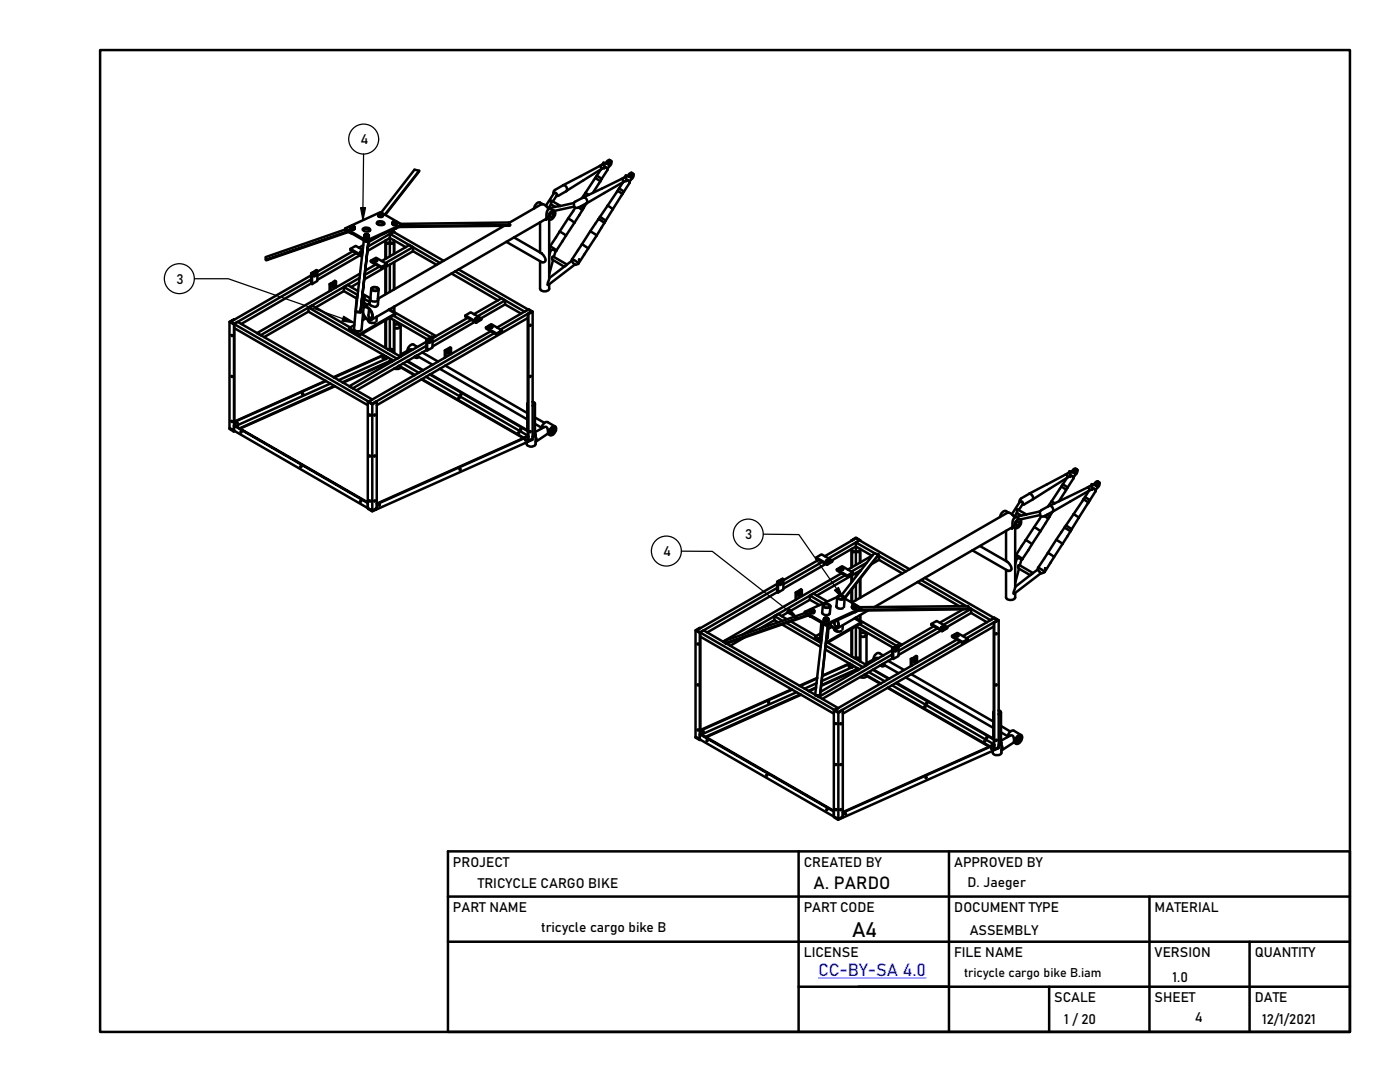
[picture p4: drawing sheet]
<svg xmlns="http://www.w3.org/2000/svg" width="279mm" height="216mm" viewBox="0 0 279 216" stroke-linecap="round" stroke-linejoin="round" font-family="sans-serif">
<defs><g id="words">
<text font-size="4.2" x="170" y="186.9">A4</text>
<text font-size="3.5" x="162.4" y="177.5">A. PARDO</text>
<text font-size="3.5" fill="#00f" x="163.3" y="194.8">CC-BY-SA 4.0</text>
<g font-size="2.7">
<text x="71.9" y="28.7">4</text>
<text x="35.2" y="56.6">3</text>
<text x="148.7" y="107.6">3</text>
<text x="132.3" y="111">4</text>
<text x="90.4" y="173">PROJECT</text>
<text x="160.4" y="173">CREATED BY</text>
<text x="190.4" y="173">APPROVED BY</text>
<text x="95.4" y="177.2">TRICYCLE CARGO BIKE</text>
<text x="193.1" y="177">D. Jaeger</text>
<text x="90.4" y="181.9">PART NAME</text>
<text x="108" y="185.9">tricycle cargo bike B</text>
<text x="160.4" y="182">PART CODE</text>
<text x="190.4" y="182">DOCUMENT TYPE</text>
<text x="230.4" y="181.9">MATERIAL</text>
<text x="160.4" y="190.9">LICENSE</text>
<text x="190.4" y="190.9">FILE NAME</text>
<text x="193.5" y="186.6">ASSEMBLY</text>
<text x="230.4" y="190.9">VERSION</text>
<text x="250.4" y="190.9">QUANTITY</text>
<text x="234" y="195.9">1.0</text>
<text x="210.4" y="199.9">SCALE</text>
<text x="230.4" y="199.9">SHEET</text>
<text x="250.4" y="199.9">DATE</text>
<text x="212.4" y="204.3">1 / 20</text>
<text x="238.5" y="204">4</text>
<text x="251.9" y="204.4">12/1/2021</text>
</g>
<text font-size="2.5" x="192.4" y="195">tricycle cargo bike B.iam</text>
</g></defs>
<g fill="none" stroke="#000" stroke-width=".5">
<path d="M20 10h249.4v195.9h-249.4zM83.7 34.1l-6.8 8.8M112.4 36.9a.78 .78 0 0 1 .6 1.3M112.4 36.9l-1.6 1-.2 .2-.1 .6M116.4 39.4a.79 .79 0 0 1 .7 1.2M116.5 39.4l-1.7 .9M116.8 38.5l.7 .4M116.8 38.5l-.7 1M118.5 35.9l-1.7 2.6M118.8 35.5l1 .7 .3-.5M118.8 35.5l.3-.4 1 .6M118.8 35.5l-.3 .4"/>
<path d="M119.6 33.1l.3 .2 .1 .4-8.5 5.3-.5 .1M119.8 36.2l-1.5 2.3M119.9 33.8l-.8 1.3M120.1 32.8l-7.7 4.2M120.1 37.6l-3.7 1.8M120.1 32.9l.3-.1a.34 .34 0 0 1 .2 .3 .34 .34 0 0 1-.1 .4l-.5 .3M120.3 32.8l.1-.3 .2 .1-.2 .3M120.4 32.5l.7 .2M120.6 38.5l-3.5 2.1M120.6 32.6l.5 .1M120.9 33.4a.41 .41 0 0 1 .3 .6M120.9 33.4l-.3 .2-.2-.1"/>
<path d="M121.2 33.9l-1.2 1.8M121.4 32.6l.4-.6-.4 .2-.3 .5M121.8 32a.72 .72 0 0 0-.9 .6M122 32.2v.6l-.8 .9M122 32.2l-.5 .7-.1-.3M122 32.2l-.2-.1-.4 .7M123.2 38.1l1 .6-.3 .4M123.2 38.1l-2 3M123.5 37.6l1 .7M123.5 37.6l-.3 .5M124 39.1l-1.7 2.6M124 35.7l.3 .2v.5"/>
<path d="M124.3 36.4l.5-.3a.36 .36 0 0 0 .2-.5 .36 .36 0 0 0-.5-.1l-4.4 2.1M124.3 36.4l-3.7 2.1M124.3 36.4l-.8 1.2M124.7 35.4l.2-.4 .2 .1-.2 .4M124.8 36.1l.2 .1 .1-.1M124.9 35l.6 .2M125 36.1a.38 .38 0 0 1 .5-.1 .38 .38 0 0 1 .1 .5M125 35.1l.5 .1M125.6 36.5l-1.4 2.2M126.2 34.6l-.4 .6v.2l.6-.6M126.2 34.6l-.5 .2-.2 .4M126.2 34.6l-.2-.1-.4 .1-.3 .5"/>
<path d="M126.4 34.8l-.1 .6-.7 .8M126.4 34.8l-.2-.2-.4 .7M62.1 54.5l.2 .1M62.1 54.9l-16.1 9.3 .7 .5M62.1 55.7l-15.4 9M62.3 56.7l-.2-.2-14 8.2M62.4 54.3l.2 .1v.6M62.5 54.3l-.4 .2v2.1M62.8 54.1l.2 .1v.6l-.3 .4zM62.8 54.1l.4-.2 .1 .1-.3 .2M62.8 54.5l-.2 .1M63.3 54v2.1l-1 .6v-2.1l.3-.2"/>
<path d="M65.8 56.7v1.4M66 56.8l-.2-.1 .4-.2h.1v.7M66.3 56.5l-.3 .3v1.2M66.5 56.9l-.2 .3 .1 .1 .3-.2v-.8h-.2v.6M66.7 56.3l.4-.1v1.2M67.1 56.2l-.3-.2-.3 .3M68.6 57.3l2.8 1.6M68.6 58.1l-5.6 3.3M68.9 45.8l-15.9 5.5v.5M68.9 45.6l7-3.3 4.3 2.5-7.1 3.2zM68.9 45.5v.3l4.2 2.5 .1-.3M69.4 46.1l-16.4 5.7 .1 .2 16.6-5.7"/>
<path d="M69.8 46.4l.2 .1M69.9 45.4a.49 .49 0 0 0 .4 .3 .49 .49 0 0 0 .5-.2 .47 .47 0 0 1-.5 .3 .47 .47 0 0 1-.4-.4zM69.9 45.5a.44 .44 0 0 0 .4 .4 .44 .44 0 0 0 .5-.4M69.9 49.7l1.1-.6 1.4 .8M70 45.2a.38 .38 0 0 1 .4-.2 .38 .38 0 0 1 .3 .5h-.5l-.3-.2zM70 46.5l.2 .1M70.1 45.4l.1 .2 .5-.1a.3 .3 0 0 0-.1-.4 .3 .3 0 0 0-.4 0l-.2 .1-.1 .2h.2M70.1 45.2v.1M70.1 46.5v.1M70.2 45.1a.2 .2 0 0 0 .1 .3 .2 .2 0 0 0 .3-.2h-.1M70.2 45.5v.2M70.4 50.2l-7.1 4"/>
<path d="M70.6 45.3h.1M70.7 45.5v.2M70.8 45.3v.2M71.1 50.5l-7.8 4.5M71.2 59.3l-.5 6.3a.91 .91 0 0 0 1.5 .1M71.3 59.1l-.1 .2 .1 .1M71.5 58.1l-2.1-1.2-.8 .4v.8l2.6 1.5M71.7 56.3l-1.6 1M71.8 51l-8.5 4.8M71.8 54.6l-20.5 11.9 .7 .4 19.8-11.5M72.1 50.9l-2.2-1.3v.3l2.2 1.2 .2-.1M72.3 50.7l-.3 .2v.2"/>
<path d="M72.3 59.1l.3 .2a.25 .25 0 0 1 0 .3 .25 .25 0 0 1-.3 .1M72.3 59l.3 .2a.35 .35 0 0 1 0 .4 .35 .35 0 0 1-.4 .1M72.3 58.6l1.6 .9M72.4 50.3l-.4-.1-.2 .2M72.4 50.2h-.1a.24 .24 0 0 0-.4-.1 .24 .24 0 0 0 0 .4 .24 .24 0 0 0 .3 0l.1-.1h-.4l.1-.1h.3M72.4 45.7a.92 .92 0 0 1 1.5 .3 .94 .94 0 0 1-1.5-.3zM72.4 49.8h-.1M72.4 45.9a1.01 1.01 0 0 1 1.4 .1M72.5 48.9l-.9 .5M72.6 48l-1.6 14.1 1 .1M72.7 59.6l1.1 .6M72.7 47.1l.1 .2"/>
<path d="M72.7 47l.2 .3M72.7 47.1l.1 .3M72.7 59.4l-.5 6.3M72.8 46.9l-.1 .1 .2 .1M72.9 46.8l.2-.1a.27 .27 0 0 1 .4 .1 .27 .27 0 0 1 0 .4 .27 .27 0 0 1-.4-.1l-.3-.1zM72.9 47.3v.1M72.9 47.2v.2M72.9 46.9h.1M73 46.8l.4 .1-.3 .1zM73.1 46.7l-.3 .2M73.1 47.2l-.1 .1M73.4 46.8a.18 .18 0 0 1-.3 .2 .18 .18 0 0 1 0-.3l.4 .1"/>
<path d="M73.4 46.8l.2 .2M73.5 46.9l-.1 .1M73.5 47.2v.1M73.5 48.1v.1M73.5 48.1l-1.6 14.3zM73.6 47.3l-.2 .2-.5-.1M73.6 47.1l-.2 .3-.5-.1M73.6 47l-.5 .2-.2-.1M73.6 46.9v.2M73.6 47.1l-.1 .2-.2 .1-.4-.1M73.6 47.2v.1M73.8 59.6l-.1 1.1 .4 .3a.77 .77 0 0 0 .7 .3 .77 .77 0 0 0 .6-.6l.1-.9"/>
<path d="M74 52l2.2 1.3M74.1 57.6l-.2 2.1M74.1 57.5a.81 .81 0 0 1 .8-.3 .81 .81 0 0 1 .6 .7 .84 .84 0 0 1-1.4-.4zM74.2 57.5a.82 .82 0 0 1 1.3 .3 .75 .75 0 0 1-1.3-.3zM74.6 51.8h.1zM74.7 51.9l.1-.1a.25 .25 0 0 1 .4 0 .25 .25 0 0 1 0 .4 .25 .25 0 0 1-.4-.1zM74.7 52l.1-.1 .5 .1M74.7 52.1l.3-.2 .2 .2M74.8 52.1l.1-.1 .3 .1M75 52.8l-2.1 1.2M75.2 44.6a1.09 1.09 0 0 1 1.5 .1M75.3 44.3a1.04 1.04 0 0 1 1.4 .3 .92 .92 0 0 1-1.5-.2z"/>
<path d="M75.5 42.9l.1 .2M75.5 42.8a.47 .47 0 0 0 .4 .4 .47 .47 0 0 0 .5-.3M75.5 42.9l.1 .3M75.6 47.2l-2.1 1.1M75.6 57.7l-.2 2.1M75.6 43.1v.1M75.6 43.2h.1M75.7 42.6l.2-.1a.26 .26 0 0 1 .4 .1 .26 .26 0 0 1 0 .4 .26 .26 0 0 1-.4-.1h-.1a.17 .17 0 0 1-.2-.1 .17 .17 0 0 1 .1-.2zM75.7 43l-.1 .1M75.7 53.2l-2.9 1.7M75.7 42.7h.1M75.8 42.6h.1"/>
<path d="M75.8 42.6v.2h.4l-.1-.2M75.8 42.6l.4 .1-.3 .1zM75.9 42.5h.2l.3 .3M75.9 42.5l-.4 .3 .2 .1M75.9 43l-.1 .1M76.1 42.4l6.6-8.5 1 .2-6.9 8.8M76.2 52.1l5.5-3.2 .7 .4-5.5 3.2M76.2 42.7h.1M76.3 43v.1M76.4 42.9l-.2 .3-.6-.1v.1M76.4 42.8l-.1 .2h-.4l-.2-.1M76.4 42.7v.2"/>
<path d="M76.4 43v.1M76.4 43.1l-.3 .2-.5-.1M76.9 48v3.6M76.9 53.3v5.4M77 47.9v3.7M77 53.3v5.3M77.2 52.7v.2l-1 .6-2.2-1.3v-.2l1-.6 2.2 1.3-1 .6v.2M77.4 48.5h-.1M77.4 48.4l.1 .1-.1 .2zM77.8 47.5l3.2 1.8M77.8 46.6l10 5.9M77.8 47.5v3.6"/>
<path d="M77.8 52.8v5.4M77.8 47.5l-4.5 2.6M78.1 48.4l.1 .3zM78.2 45.9l.5 .3-.1 .1-.5-.3 .4 .3M78.2 48.5h.1M78.3 44.4v.3l.2 .1M78.3 44.5l.2 .2M78.4 44.2a.38 .38 0 0 1 .5-.1 .38 .38 0 0 1 .2 .4l-.4 .1-.3-.2zM78.4 44.7h.1M78.4 44.7l.3 .3 .4-.1 .1-.2M78.4 44.7v.1M78.4 44.8h.1"/>
<path d="M78.5 46.3l10 5.7M78.5 46.3l-.7 .3v.9M78.5 46.3l-5.1 2.9M78.6 44.3v.1M78.6 44.2l.1 .3 .3-.1v-.2M78.6 47.9v2.8M78.6 52.3v5.4M78.7 44.2h.3v.2l-.4-.1zM78.7 44.2h-.1M78.7 46.2v.2M78.7 48v2.6M78.7 52.3v5.4"/>
<path d="M78.7 44.6v.2M79 44.3v.1M79 45.5v.1M79.1 44.2l.1 .3-.3 .1M79.1 44.2h-.6l-.2 .2 .4 .2h.2M79.1 45.5l-.2 .1M79.1 44.6v.1M79.2 44.5l.1 .2-.3 .1-.6-.1M79.2 44.4v.1M79.3 44.5a.54 .54 0 0 1-1 .1M79.3 44.6l-.1 .1M79.9 44.7l21.6-.3 .3 .5-21.8 .2"/>
<path d="M80.2 44.8v.2l-7.1 3.3M82.4 49.3v.8M82.4 50.1l4.7 2.7M82.4 50.1l-9.7 5.7M90.1 54.6l9.3 5.4M90.8 54.1l13.9 8.1 .7-.4M91.5 53.8l13.9 8M100.6 45.1l-25.2 14.5 .1 .1a.9 .9 0 0 1-1.6 .2l-.1-.1 .1-.3M100.8 59.9l-5.5 3.2M101.8 44.9v.1l-22.2 .3M102.6 47.4l5.6 3.3a1.22 1.22 0 0 1 .5 1.5l-.6 .1-7.1-4M107.8 52.1v5.5a1.06 1.06 0 0 0 1.8 0v-.9"/>
<path d="M107.8 44.4v6M108.3 40.8l-.5-.4a1.16 1.16 0 0 0-1.2 1.2M109 43.9l.2-.3-35.1 20.2M109 41.1l1.6 1 3.9-.9a.67 .67 0 0 0 .9 .2M109.1 43.5l.5 .3v11.9l-.3 1.1 .1 .1 5.3-4.1-.6-.8-4.5 3.5M109.1 43.6l-.1 .3v-.2M109.1 43.5l-.1-.8 .3-.7a.34 .34 0 0 0 .2-.3 .34 .34 0 0 0-.3-.3l-.5-.6h-.7l-6.5 3.7M109.6 51.1l.3-1.1a.79 .79 0 0 1 1 .1l-.4 1.2M109.8 49.1l1.2 .9M109.8 49.2l-.1 .3 .2 .5M109.9 40.8l.9 .5M110 42.5h.2a.47 .47 0 0 1 .2 .6 .47 .47 0 0 1-.6 .2v-.3z"/>
<path d="M110.1 42.1l.2-.1a.51 .51 0 0 1 .5 .3 .51 .51 0 0 1 0 .5l-.3 .6a.58 .58 0 0 1-.9 .4 .58 .58 0 0 1-.1-1zM110.3 40.2l.8-1.2a.39 .39 0 0 0-.1-.4 .39 .39 0 0 0-.4-.1l-1.7 2.6M110.4 51.9l-.8 2.8M111 47.4l-1.2 1.8M111.1 50l-.3 .2M111.8 41.1l-1.9-1.1 .1 .8-.5 .6M112.2 48.2l-1.2 1.8M112.9 47l-1.2-.8-.7 1.2M113.2 52.8l-2.7-1.6a.34 .34 0 0 0-.4 .3 .34 .34 0 0 0 .2 .4l2.3 1.3M113.4 43.6l1.2 .9M114.2 51.7l-.1 .3M114.5 40.5l.1 .7"/>
<path d="M114.5 40.5l-4.8 1M114.6 44.4l-2.4 3.8M114.8 40.2l-.3 .3M114.8 41.4l-3.1 4.8M115.4 49.9l-1.2 1.8 1.3 .8M115.4 41.4l.8 .6M115.5 52.6l-.8 .2M115.6 51.8l.1 .2zM115.6 51.8l.1 .2M115.9 41.1l.6 .4M116.1 48.8l-.8 1.1M116.5 41.5l-1.9 3"/>
<path d="M116.6 50.7l-1.1 1.8M117.1 40.6l-1.7 .8M117.1 40.6l-.7 .9M117.8 46.2l1.3 .8M119.1 47l-2.5 3.8M119.7 43.3l-.3 .4M120.6 44.5l-1.2-.8-3.3 5.1 1.3 .8M121.2 41.1l1.1 .6M121.3 41.1l-1.6 2.2 1.2 .8-1.8 2.9M122.3 41.7l-1.4 2.4M45.8 64.2l.9-.5-.7 .5 .8 .5zM45.8 64.2v21.2l.9 .5v-21.2"/>
<path d="M46.3 75l.1 .2M46.3 66.9l.1 .1M46.7 64.6l.7-.4 26.9 15.5-.7 .4zM46.8 64.7v20.2l.1-.8h-.1l18.2-8.1M46.8 65.5l26.6 15.4M60.4 78.5l-.1 .1M61.5 61.3l17.8 10.3 .6-.4-7.7-4.5M61.6 62.2l-8.9 5.1M65.1 76l-18.2 8.2M66 76.5l-19 8.5M66.7 77l-18.9 8.5M66.8 77.1l-18.9 8.4"/>
<path d="M69.7 65.4l2.1 1.3M69.9 65.3l-7.6-4.3-.8 .3v.9l17 9.8M70.7 64.9l-1 .6M71 62.1v.2l.9 .1M72.6 61.5a.96 .96 0 0 1 1.4 .5l.2 .6a.7 .7 0 0 1 0 1 .7 .7 0 0 1-1 0l-.5-.6-.2-.6M72.6 61.2a1.41 1.41 0 0 1 1.6 1.1l.2 .5a.77 .77 0 0 1-.4 1 .77 .77 0 0 1-1-.3l-.6-.8M72.6 60.4l.7 .4M73 63.5l-.7 .4M73.4 63.8a.95 .95 0 0 0 1.5 .5M73.7 61.6l-.2 1.3a.5 .5 0 0 0 .7 .5M73.7 64.3l.6 .1M73.7 60.5l-1.1 .7"/>
<path d="M75.2 63.2l-.1 .9M76.5 71.3l.1 .1h-.2M76.5 70.8l-10 4.5M76.6 70.9l-9.9 4.5M76.9 63.9v5.5M77 71.6h.1M77 71.6l-9.4 4.3M77 63.8v5.7M77.4 69.7l.1-.1v.2M77.5 71.4l-.5 .2v-.5v.5M77.6 61.8l1.3 .8v.2l-7.1 4.1-2.1-1.2v-.2M77.7 61.7l9.3 5.3-.7 .5 7-4.1"/>
<path d="M77.8 61.7v.1M77.8 72l-9.5 4.3M77.9 72.1l-9.5 4.3M78.1 69.6l.2 .3zM78.2 71.8l-.4 .1M78.2 69.7l.1 .1M78.2 72.2l-.4-.3 .3 .3M78.5 63l7.4 4.3M78.6 61.2v1M78.6 63.8v6.6M78.7 64.9a.64 .64 0 0 1 .7-.2 .64 .64 0 0 1 .4 .5l-.6 .3-.5-.2M78.7 64.8a.77 .77 0 0 1 1.2 .4l-.5 .3-.7-.1"/>
<path d="M78.7 61.2v1.1M78.7 63.9v6.5M78.9 62.6l-7.1 4.1v.2M79.5 73l3.2 1.9M79.6 73l3.2 1.8M80 70.9l.1 .2M80 65.1v6.1M80 73.3l-.5 .3-.8-.1M80.4 72.5l3.2 1.9M81.2 72.1l3.2 1.8M81.3 72l3.2 1.9M81.7 69.8l.3-.1 .3 .1"/>
<path d="M81.7 69.8l-1.7 .9M82.7 71.2l.3 .2M82.8 71.1l.3 .3 .5-.2M83.3 69.2l-.8-.5a1.31 1.31 0 0 0-1.2 1.3M83.3 71l-.2-.1 3.2 1.9M84.1 75.7l20.3 11.7M84.2 70.3l3.2 1.8M85 75.2l20.3 11.7-.7 .5-20.4-11.8M85.1 67.8l.2 .1M85.1 68.2l-15.4 8.9 .7 .4 14.7-8.5M85.1 69.8l-14 8.1M85.3 67.7l-7.5-4.3v6.5"/>
<path d="M85.6 68.3v-.6l-.2-.1-.3 .2v2.1h.2M85.8 67.4l.1 .1v.7l-.3 .2zM85.8 67.4l.4-.2 .1 .1-.4 .2M85.8 74.7l19.5 11.3M85.8 67.8l-.2 .1M85.9 74.7l19.4 11.2M86.3 67.3v2.1l-1 .5v-2l.3-.2M87.7 73.6l17.5 10.1M88.8 69.9v1.5M88.8 72.9l16.4 9.5M88.9 70l-.1-.1 .4-.2 .1 .1v.7M89.3 69.8l-.4 .2v1.3"/>
<path d="M89.5 69.5l.2 .1v.7l-.3 .3zM89.7 69.6l.3-.2v1.3M89.8 69.3l.2 .1M89.8 69.3l-.3 .2M91.5 79.4l.2 .1h-.1zM91.5 79.5h.1M91.9 78.7l.1 .2zM92 78.7v.1M92.9 63l1-.7 2.2 1.3M94.1 63.8l-7.8 4.5M94.8 64.2l-8.5 4.9M94.8 63.7l.2-.2 .4 .2"/>
<path d="M94.9 63.7l.1-.2 .4 .2M94.9 63.8a.23 .23 0 0 1 .2-.4 .23 .23 0 0 1 .2 .4h-.4h.4M95 64.2l-2.1-1.3v.3l2.1 1.2 1.1-.6v-.3l-1.1 .7v.2M95.4 63.8h.1zM97 65.3l2.1 1.3M97.6 65l.1 .1zM97.7 65.3l.1-.2 .5 .2M97.7 65.4l.1-.2h.3l.1 .2M97.7 65.1h.1a.24 .24 0 0 1 .4 0 .24 .24 0 0 1 0 .3 .24 .24 0 0 1-.4 0l-.1-.1zM97.7 65.4h.5M98 66.1l-24.4 14 .7 .5 24.4-14.1M100.2 65.9v.2l-1.1 .7-2.1-1.3v-.2l1-.6 2.2 1.2-1.1 .7v.2"/>
<path d="M100.8 60.8v-.9l-.7-.4-5.5 3.2M104 62.6l-3.2-1.9-4.8 2.8M105.3 61.7h.1l.9 .5-.9 .5-.1-.1 .8-.4zM105.3 62.6v24.4l-30.1 13.5v1l-.2-.1M105.3 63.4l-30.1 17.5M105.4 61.8l.7 .4-6.2 3.6M105.4 61.8l-6.2 3.6M105.5 62.7v25.3h-.1M105.8 75l-.1 .2M105.8 64.9h-.1M106.3 62.2v25.3l-.9 .5M45.8 85.4l.9 .5v.2l-.9-.5z"/>
<path d="M46.3 84l.1 .1M46.7 84.9v1l26.7 15.5v-1l-26.7-15.5 26.7 15.3M46.8 86l-.2 .1M47.3 84.3l.1 .2h-.1zM47.3 84.3v.1M48.1 86.1l.1 .1M60.1 93v.1M72 99.9l.1 .1M73.4 80.2l.1-.1 .8 .5 .8-.5 .1 .1-.9 .5zM73.4 80.2v21.2l.9 .5v-21.2M73.7 99.9l.2 .2zM73.7 90.9l.1 .2z"/>
<path d="M73.7 82.7l.2 .2zM73.8 90.9l.1 .1M73.8 99.9l.1 .1M73.8 82.8h.1M74.7 90.9h.1v.2zM74.7 82.8l.1-.1v.2zM74.8 90.9l-.1 .1M74.8 99.9l-.1 .1M74.8 82.8h-.1M75.2 80.2v21.2l-.9 .5-.9-.5v.1l.9 .5M91.8 93.5l-.1 .2M103.5 86.4h.1"/>
<path d="M103.9 85.6h.1M104.9 87.7l-.1 .1M105.1 88.3v.3a1.03 1.03 0 0 0 1.8 0M105.2 80.6v5.2M105.3 80.4v.4M105.7 86.1h.2l-.1 .1zM105.8 86.1l-.1 .1M106.2 87.6l.1 .2-32 14.2v-.1l.9-.4M106.3 87.6l-.9 .4 .1-.9-30.2 13.5M106.3 80.2l.3 .3v.3l-.3 .1M106.3 80.2a.4 .4 0 0 1 .5 .4 .4 .4 0 0 1-.5 .4M106.8 80.6v6.1l-.1 .2-.4 .2"/>
<path d="M106.8 83.3l1.9 1.1M106.8 84.6l1.3 .8M106.8 86.4a.46 .46 0 0 1 0 .6 .46 .46 0 0 1-.5 .2M106.9 87.1l.2 .5-.2 .5M106.9 86.7v1.9M108.5 85.3a.61 .61 0 0 1 .7 .1 .61 .61 0 0 1 .2 .7v.4l-2.5 1.6M108.6 85.3l-1.8 .9M109.3 86.6l.5 .2M109.9 86.4h.1M110.1 85.7h.1a.25 .25 0 0 1 .4-.1 .25 .25 0 0 1-.1 .4 .32 .32 0 0 1-.4 .4 .32 .32 0 0 1 0-.6zM110.1 85.2a.53 .53 0 0 1 .8 0 .53 .53 0 0 1 .1 .7l-.2 .2a.68 .68 0 0 1-.5 .7 .68 .68 0 0 1-.8-.3l.2-.8zM110.2 85.6l.1-.1a.33 .33 0 0 1 .4 .2 .33 .33 0 0 1-.1 .4l-.1 .1a.37 .37 0 0 1-.6 .2 .37 .37 0 0 1 .1-.6z"/>
<path d="M110.2 85.5a.35 .35 0 0 1 .5 .1 .35 .35 0 0 1-.1 .5l-.1 .1a.37 .37 0 0 1-.5 .2 .37 .37 0 0 1 0-.6zM110.4 85.4l.2 .1M110.8 85.1l-1.5-.9a1.19 1.19 0 0 0-1.2 1.3M203.8 99.5l1.5-.9a.78 .78 0 0 1 .7 1.1M203.8 99.5l-.2 .2-.1 .6M208.9 96.7l-3.5 1.8M212.1 96.6l1 .6-.3 .6M212.1 96.6l-.3 .5M212.6 94.7h.3l.2 .3-.1 .3M212.9 95.4l-.8 1.3M213 95.3l-8.6 5.3M213.1 94.4l-4.2 2.3"/>
<path d="M213.3 94.4h-.2M213.4 95.1h.2M213.4 94l.7 .2M213.4 94.5l.2-.3-.2-.2-.1 .4 .3 .1M213.4 95l-.4 .3M213.6 94.5v.3l-.1 .2M213.6 94.1l.5 .1M213.9 95l.3 .2 .1 .3-1.2 1.8M213.9 95l-.3 .1M214.5 94.2l-.1 .1M214.5 94.8l-.3 .5M214.8 93.6l-.4 .2-.3 .4"/>
<path d="M214.8 93.6a.64 .64 0 0 0-.9 .6M214.8 93.6l-.4 .6M215 93.8l-.1 .7-.4 .3M215 93.8l-.5 .6h-.1v-.3M215 93.8l-.1-.2-.4 .6M216.2 99.6l1 .7M216.2 99.6l-2 3M216.5 99.2l1 .6-.3 .5M216.5 99.2l.8-1.3-8.9 5.1M216.5 99.2l-.3 .5M217 97.3l.4 .3-.1 .3 .7-.2M217.7 97l.2-.4 .2 .1-.3 .4"/>
<path d="M217.9 96.6l.6 .2M217.9 97.1a.36 .36 0 0 1-.1 .6M217.9 97.1l-.4-.1-9.7 4.8M218 96.7l.5 .1M218.4 97.5v.1a.31 .31 0 0 1 .2 .5M218.4 97.5l-.4 .2M218.6 98.1l-1.1 1.7M218.9 96.8l-.1 .1M219 97.4l-.4 .4M219.2 96.1l-.4 .9 .2-.1 .4-.6M219.2 96.1l-.3 .1-.4 .6M219.2 96.1a.62 .62 0 0 0-.8 .6"/>
<path d="M219.4 96.3l-.1 .7-.4 .4M219.4 96.3l-.2-.1-.3 .6M75.6 100.8l.2-.1-.1 .2zM75.7 100.8h-.1M155.1 118.1l.2 .1M155.1 116.1l.2 .1M155.1 116.5l-16.1 9.3 .7 .4M155.1 117.3l-15.4 8.9M155.1 118.1l-14 8.1M155.4 115.9l.2 .1v.6M155.5 115.9l-.4 .2v2.1M155.8 115.7l.2 .1v.7l-.3 .2z"/>
<path d="M155.8 115.7l.4-.2 .1 .1-.4 .2M155.8 116.1l-.2 .1M156.3 115.6v2l-1 .6v-2l.3-.2M158.8 118.2v1.5M159 118.3l-.2-.1 .4-.2 .2 .1v.6M159.4 118.1l-.4 .2v1.3M159.5 117.8l.2 .1v.8l-.3 .2zM159.7 117.9l.3-.2v1.3M160 117.7l-.1-.1-.4 .2M161.6 118.8l2.7 1.6M161.6 119.7l-5.7 3.2M162.9 111.2l1-.6 2.2 1.2"/>
<path d="M163.4 111.7l-7.1 4.1M164.1 112.1l-7.8 4.5M164.8 112.5l-8.5 4.9M164.8 112l.2-.2 .4 .2M164.9 112l.1-.2 .4 .2M164.9 112.1a.26 .26 0 0 1 .2-.4 .26 .26 0 0 1 .3 .3l-.5 .1h.5M165.1 112.5l-2.2-1.3v.3l2.1 1.2 1.1-.6v-.3l-1.1 .7v.2M165.4 112l.1 .2zM167 113.6l2.1 1.3M167.2 119a.93 .93 0 0 1 1.4 .4 .97 .97 0 0 1-1.5-.3zM167.2 119.1a.73 .73 0 0 1 1.2 .3 .82 .82 0 0 1-1.2-.3zM167.6 113.3l.1 .1z"/>
<path d="M167.7 113.5l.1-.1a.24 .24 0 0 1 .4 0 .24 .24 0 0 1 0 .3 .24 .24 0 0 1-.4 0zM167.7 113.6l.1-.1 .5 .1M167.8 118.9l6.7-8.5 .8 .2-6.7 8.7M168 114.4l-23.7 13.6 .5 .3M168.2 113.7l-.5-.1 .4-.1 .1 .2M168.6 119.3l-.2 1.8M168.7 114.8l-20.6 11.9M169.9 107.8l.9-.5 .9 .5-.9-.4zM169.9 107.8v.1M169.9 109.5v3.7M169.9 114.8v1.4M169.9 117.7v2.5"/>
<path d="M170 109.5v3.6M170 114.8v1.2M170.2 114.2v.2l-1.1 .7-2.1-1.3v-.2l1.1-.6 2.1 1.2-1.1 .6v.3M170.4 110l-.1 .1M170.8 109l3.2 1.9M170.8 108.2l3.9 2.3M170.8 109v3.7M170.8 114.3v.7M170.8 116.5v3.3M170.8 109l-4.8 2.8M171.2 110l.1 .1M171.5 107.8l10 5.8"/>
<path d="M171.5 107.8l-.7 .4v.9M171.5 107.8l-.7-.4-6.2 3.6M171.5 107.8l-6.2 3.6M171.6 109.5v2.8M171.6 113.9v.1M171.6 115.6v3.7M171.7 107.8v.1M171.7 109.5v2.7M171.7 113.8v.1M171.7 115.4v3.8M171.8 113.8l-8.8 5M172.9 112.3l-3 1.7"/>
<path d="M174.1 110.8l-4.9 2.9M175.1 111.1l.3-.2-.1-.1 5.5 3.2M175.3 110.6l-6.7 8.8 3.3 1.9-7.1 3.2M175.4 110.9v.8M175.4 111.7l4.7 2.7M175.4 111.7l-1.5 .9M183.1 116.1l8.3 4.8M183.8 115.7l9 5.2M184.5 115.3l13.9 8M194 109.8l7.1 4M195.6 109l5.5 3.1M200.8 113.7v5.5a1.08 1.08 0 0 0 1.8 0v-.9"/>
<path d="M200.8 105.9v6.1M201 112.1l.3 .2a1.17 1.17 0 0 1 .4 1.5l-.2 .1-.5-.1M201.3 102.3l-.5-.3a1.27 1.27 0 0 0-1.2 1.2M202 105.5l.2-.4-27.7 16.1M202 105.2v.2M202 102.7l1.6 .9 4-.8M202.1 105.1l.5 .3v11.8l-.3 1.2h.2l5.2-4-.1-.1a1.06 1.06 0 0 1-.4-1M202.1 105.2l-.1 .3M202.1 105.1l-.1-.8 .3-.8a.34 .34 0 0 0 .2-.3 .34 .34 0 0 0-.3-.3l-.6-.5-.6-.1-31 17.9v-2.6M202.6 112.7l.3-1.2 .5-.1 .4 .2-.3 1.2M202.8 110.7l-.1 .6 .2 .3M202.9 102.4l.9 .5"/>
<path d="M203 103.7l.2-.1a.48 .48 0 0 1 .6 .2 .48 .48 0 0 1 0 .6 .95 .95 0 0 1-1.3 .9l-.1-.7zM203 104.2l.1-.1a.31 .31 0 0 1 .4 .1 .31 .31 0 0 1-.1 .5 .34 .34 0 0 1-.5 .2 .34 .34 0 0 1 0-.5zM203.4 113.5l-.8 2.8M203.5 100.1a.39 .39 0 0 1 .5 0 .39 .39 0 0 1 .1 .5l-.8 1.2M203.5 100.1l-1.6 2.5M204.1 111.6l-.2 .2M204.4 100.6l-.4 .1M204.7 107.8l-1.9 2.9 1.2 .9M204.8 102.7l2.7-.6 .1 .7M204.8 102.6l-2.1 .5M204.9 102.7l-2-1.1 .1 .7-.5 .7M205.2 109.8l-1.2 1.8"/>
<path d="M205.8 114.6l-3.2 2.5M206 114.4l-.2 .2M206.2 114.4l-2.7-1.6a.37 .37 0 0 0-.4 .3 .37 .37 0 0 0 .2 .4l2.3 1.3M206.4 105.2l1.2 .8M207.1 113.6l-1.1 .8M207.5 102.8a.66 .66 0 0 0 .9 .2M207.6 106l-2.4 3.8M207.8 101.8l-.3 .3M207.8 103l-3.1 4.8 1.3 .8M208.4 103l.8 .5M208.5 114.1l-.5 .3h-.3M208.6 113.4l.1 .1z"/>
<path d="M208.6 113.4l.1 .1M208.9 102.7l.6 .4M209.1 110.3l-1.9 3M209.4 100.9a.79 .79 0 0 1 .7 1.2M209.5 103.1l-1.9 2.9M209.8 100.1l.7 .4M209.8 100.1l-.7 1M210 102.1l-.5 1M211.3 100l1.5-2.2-.9-.7-2.1 3M212.1 108.5l-3.6 5.6-1.3-.8M212.4 105.3l1.2 .7M212.4 105.3l-3.3 5 1.3 .9"/>
<path d="M212.7 104.9l1.2 .7-.3 .4M212.7 104.9l-.3 .4M213.6 106l-1.5 2.6-1.3-.9M214.2 102.6l1.1 .7M214.3 102.6l-1.6 2.3M215.3 103.3l-1.4 2.3M217 100.7l-1.7 2.6M217.2 100.3l-.3 .4M138.8 125.8l.9-.5h.1l-.8 .5 .8 .4-.1 .1zM138.8 125.8v21.2l.9 .5v-21.2M139.2 136.6l.2 .2zM139.3 136.6l.1 .1"/>
<path d="M139.3 128.4l.1 .1M139.7 126.2l26.9 15.5 .7-.4-4.4-2.5 .5 .3M139.7 126.2l.7-.4 4.4 2.5M139.8 127l26.6 15.4M139.8 126.2v20.2M145 128.4l17.7 10.3M145.1 128.4h-.1M148.6 127.2l-2.9 1.7M154.5 123.7l.8 .5M154.5 122.9l1.7 1M154.6 123.7l-3 1.7M156 124.6l7.8 4.5"/>
<path d="M156.9 124.3l7 4M157.1 123.6l-1.8-1.1-.8 .4v.8M157.8 124l5.1 2.9M158 137.5l-18.2 8.2v.8M158.1 137.6l-18.2 8.2M159 138.1l-19 8.5M159.7 138.5l-18.9 8.5M159.9 138.6l-19 8.5M160.6 122.1v.2l4.2 2.5v-.3M160.6 122.3l-15.9 5.5 .1 .5M161.1 122.7l-16.3 5.6v.1M161.5 122.8l-16.5 5.6"/>
<path d="M161.5 122.9l.2 .1M161.6 122a.5 .5 0 0 0 .4 .3 .5 .5 0 0 0 .5-.3M161.6 122a.51 .51 0 0 0 .4 .4 .51 .51 0 0 0 .5-.2M161.6 121.9a.44 .44 0 0 0 .4 .4 .44 .44 0 0 0 .5-.3M161.7 123l.2 .1M161.8 121.7h.4a.21 .21 0 0 1 .2 .2 .21 .21 0 0 1-.2 .2l-.4-.1zM161.8 122l.4 .1M161.8 122l-.1-.1a.42 .42 0 0 1 .3-.3 .42 .42 0 0 1 .5 .2l-.1 .3h-.2M161.8 121.7v.1M161.9 121.7l.2-.1 .2 .2h-.3zM161.9 121.7a.2 .2 0 0 0 .1 .2 .2 .2 0 0 0 .3-.2h-.1M161.9 121.7h.1"/>
<path d="M161.9 122.1v.1M162.3 121.8h.1M162.4 122l-.1 .2M162.5 122.1v.1M162.5 121.8v.2M162.7 138.6h.1M162.7 138.7v.1M162.9 137.2l-1.6 .7M162.9 137.3l-1.4 .6M163 136.3l-2.4 1.1M163.1 135.4l-3.4 1.5M163.1 135.3l-3.5 1.5"/>
<path d="M163.7 126.4l-1 .6M163.9 124.2l-.2 3.1 .3 .3M163.9 127.7l-1.2-.7v.2l1.2 .7M164.2 120.8l-.1 1.4a.94 .94 0 0 0 1.5 .2l.1-1.5M164.3 124.5l-1.6 14.2 1 .1M164.3 120.6a.91 .91 0 0 1 1.4 .4 .84 .84 0 0 1-1.4-.2zM164.4 120.6a.79 .79 0 0 1 1.2 .4 .8 .8 0 0 1-1.3-.2zM164.4 123.5v.4h.2M164.4 123.6l.1 .2M164.4 123.7l.6 .2M164.5 123.4l.3-.1a.27 .27 0 0 1 .4 0 .27 .27 0 0 1 0 .4 .27 .27 0 0 1-.4 0l-.3-.1zM164.5 123.4l-.1 .1 .3 .2h.3"/>
<path d="M164.5 123.8h.1M164.5 123.8v.1M164.5 123.8l.3 .2 .5-.2M164.5 123.8l.5 .1 .3-.2-.1 .1-.2 .1M164.6 123.8h-.1M164.6 123.4h.1M164.7 129.6l6.8 4M164.7 123.3a.2 .2 0 0 0 .2 .3 .2 .2 0 0 0 .2-.2l-.1-.1M164.8 128.8l7.5 4.3 .6-.4M164.8 123.7v.2M165.1 120l-2.7-1.6-.8 .4v.9l1.9 1M165.1 123.4v.1"/>
<path d="M165.2 123.3l.1 .2-.1 .2h-.2M165.2 128.2l7.7 4.5M165.2 127.3l-.3 .3M165.2 123.3h-.6l-.1 .1M165.2 124.7h.1M165.2 124.7l-1.5 14.1M165.2 123.7v.1M165.2 124.7l-1.5 13.9M165.3 123.4v.2M165.3 123.7v.1M165.4 124.5l-.2 2.8M166 125.1l-.7 .4"/>
<path d="M166.5 125.4a.95 .95 0 0 0 1.4 .6M166.5 124.5a.55 .55 0 0 0 .7 .5M166.6 124l-.1 .5M166.7 125.8l.6 .2M166.9 120.9a.84 .84 0 0 0 1.3 .5M166.9 121.1l.2-2-6.5 3 4.2 2.4M167.1 123.8l.1 .3a.74 .74 0 0 1-.1 1.1 .74 .74 0 0 1-1.1-.3l-.4-.5M167.1 123.7a1.08 1.08 0 0 1-.3 1.8l-.8-.4-.4-.6M168.2 124.7l-.1 .9M169.4 133l.2-.1-.1 .2zM169.5 132.9l-.1 .1M169.5 132.4l-5.4 2.4"/>
<path d="M169.6 132.5l-5.5 2.4M169.9 125.5v5.5M170 133.2l-6 2.7M170 133.1l.1 .1M170 121l.1 .3M170 120.9l.2 .4M170 132.7v.5l.5-.3M170 125.4v5.7M170.1 121.1v.3M170.1 132.7l-.1 .5M170.1 120.8a.46 .46 0 0 1 .8 .2l-.3 .1M170.1 120.8v.2l.5 .1"/>
<path d="M170.1 121.2v.2l.1-.2M170.2 120.7l.7 .1a.35 .35 0 0 1-.4 .3 .35 .35 0 0 1-.3-.4zM170.2 121.2h.1M170.2 121.2l-.1 .1M170.2 121.2l.4 .1M170.3 120.8v.1M170.3 120.8l.2-.1 .3 .2h-.4zM170.3 120.7a.2 .2 0 0 0 .2 .3 .2 .2 0 0 0 .2-.2M170.4 131.3h.1M170.4 121.1v.2M170.6 123.4l1.3 .8v.2l-7.1 4M170.7 123.3l9.3 5.3-.7 .4 7.1-4"/>
<path d="M170.7 122.1h.1M170.8 120.9h.1M170.8 122.1h-.2M170.8 133.6l.4 .1M170.8 121.1v.2M170.8 123.2v.1M170.8 133.6l.3 .2M170.8 133.6l-6.9 3.1M170.9 121.2l-.3 .1M170.9 121.1v.3l-.2 .1-.5-.1M170.9 120.9l-.1 .3M171 121.1l-.3 .2h-.5"/>
<path d="M171 133.7l-7.1 3.2M171.1 131.3l.1-.1 .1 .2zM171.2 133.3l-.4 .2M171.2 131.3h.1M171.5 124.5l7.5 4.4M171.6 121.2l21.6-.3 .3 .5-21.8 .3M171.6 122.8v1M171.6 125.4v6.5M171.7 126.4a.66 .66 0 0 1 1.1 .4l-.5 .3-.6-.2M171.7 126.3a.79 .79 0 0 1 1.2 .4l-.4 .4-.8-.1M171.7 122.7v1.2M171.7 125.5v6.5"/>
<path d="M171.9 121.3v.3l-7.1 3.2M171.9 124.2l-7.1 4M172.5 134.6l3.2 1.8M172.6 134.5l3.2 1.9M172.9 132.5l.2 .2M172.9 126.7v6M173 134.9l-.6 .3-.7-.1M173.3 121.8l-6.2 3.6M173.4 134.1l3.2 1.8M174.2 133.6l3.2 1.9M174.3 133.6l3.2 1.8M175.3 131.4l-.4-.1-2 1"/>
<path d="M175.7 132.7l.3 .2M175.8 132.7l.3 .3 .5-.3M176.3 130.8l-.8-.5a1.21 1.21 0 0 0-1.2 1.3M176.3 132.6l-.2-.1 3.2 1.8M177.1 137.2l20.4 11.8M177.2 137.2l20.4 11.7 .7-.4M177.2 131.9l3.2 1.8M178 136.7l20.3 11.8M178.1 131.4l.2 .1M178.1 129.4l.2 .1M178.1 130.6l-14.7 8.5M178.1 131.4l-14 8"/>
<path d="M178.1 129.7l-14.4 8.4M178.3 129.3l-7.5-4.3v6.5M178.6 129.9v-.7l-.2-.1-.3 .3v2M178.8 128.9l.2 .1v.8l-.3 .2zM178.8 129l.3-.3 .2 .2-.4 .1M178.8 136.3l19.5 11.3M178.8 129.4l-.2 .1M178.9 136.2l19.4 11.3M179.3 128.9v2l-1 .6v-2l.3-.3M180.8 135.2l17.5 10M181.8 131.5v1.4M181.9 134.5l16.4 9.5"/>
<path d="M181.9 131.6l-.1-.1 .3-.2 .2 .1v.6M182.3 131.4l-.4 .2v1.3M182.5 131.1l.2 .1v.7l-.3 .2zM182.7 131.2l.3-.2v1.2M182.8 130.9l.2 .1M182.8 130.9l-.3 .2M185.9 124.5l1-.6 2.2 1.2M187.1 125.4l-7.8 4.5M187.8 125.8l-8.5 4.9M187.8 125.2l.2-.1 .4 .1M187.9 125.3l.1-.2 .4 .2M187.9 125.3a.23 .23 0 0 1 .2-.3 .23 .23 0 0 1 .3 .3h-.5h.5"/>
<path d="M188 125.7l-2.1-1.2v.2l2.1 1.3 1.1-.6v-.3l-1.1 .6v.3M188.4 125.3l.1 .1zM190 126.9l2.1 1.2M190.5 126.6l.2 .1zM190.7 126.7h.5a.27 .27 0 0 1-.3 .3 .27 .27 0 0 1-.2-.3zM190.7 126.9l.1-.2 .5 .2M190.7 126.9l.2-.2 .3 .2M190.8 127h.4M191 127.6l-24.4 14.1 .7 .4 24.4-14.1M192.2 121.6l-4.6 2.7M193.2 127.5v.2l-1.1 .6-2.1-1.2v-.2l1-.6 2.2 1.2-1.1 .6v.2M193.5 121.4v.2l-22.2 .2"/>
<path d="M193.8 122.3l3.2 1.9M193.8 121.5l-5.5 3.2M198.3 123.3l.1-.1 .9 .5-1 .5 .8-.5zM198.3 124.2v24.4l-30.1 13.5M198.3 125l-30.1 17.4M198.4 123.3l.7 .4-6.2 3.6M198.4 123.3l-.7 .4-4.2-2.4 .3 .2v.8l-4.8 2.8M198.4 124.2v25.3M198.4 123.3l-6.2 3.6M198.8 136.6v.1M198.8 126.4v.1M199.3 123.7v25.4l-.9 .5"/>
<path d="M138.8 147l.9 .7-.9-.5zM139.2 145.6h.1l.1 .2zM139.3 145.6l.1 .1M139.6 146.5v1l26.8 15.5M139.8 147.6l-.2 .1M140.3 145.9v.1M141 147.7l.2 .1zM141.1 147.7l.1 .1M153 154.5l.1 .3zM153.1 154.6v.1M153.4 140.1h.1v.1h-.2M166.4 141.7v21.3l.9 .5v-21.3"/>
<path d="M166.5 141.6l.8 .5 .8-.5 .1 .1-.9 .5-.9-.5zM166.7 144.3l.2 .2zM166.8 152.5l.1 .1M166.8 144.3l.1 .1M167.7 144.3h.2l-.1 .2zM167.8 152.5l-.1 .1M167.8 144.3l-.1 .1M168.2 141.7v21.3l-.9 .4-.9-.5 .9 .7M184.4 141h.3zM184.5 141.1h.1M184.8 155.1l-.1 .1M185 140.2v.1"/>
<path d="M196.5 148h.1M196.8 147.1l.2 .2zM196.9 147.1l.1 .1M197.9 149.3l-.1 .1M198.2 142.2v5.2M198.3 141.9l-.1 .2 .1 .2M198.8 147.6v.1M199.2 149.1l.1 .2M199.3 149.3l-32.1 14.3 .9-.5M199.3 149.2l-.9 .4 .1-1-30.3 13.5M199.3 141.8h.1a.31 .31 0 0 1 .2 .4 .31 .31 0 0 1-.3 .3M199.3 141.7l.1 .1a.39 .39 0 0 1 .4 .4 .39 .39 0 0 1-.5 .3"/>
<path d="M199.8 142.2v6l-.3 .4h-.2M199.8 144.9l1.8 1.1M199.8 146.1l1.3 .8M199.8 148v.5l-.5 .2M199.9 148.7l.2 .6-.2 .4M199.9 148.2v1.9a.99 .99 0 0 1-1.8 0v-.3M201.5 146.8a.61 .61 0 0 1 .7 .1 .61 .61 0 0 1 .2 .7v.5l-2.5 1.6M201.6 146.8l-1.8 1M202.3 148.1l.5 .3M202.9 148h.1M203.1 146.9a.56 .56 0 0 1 .8-.2 .56 .56 0 0 1 0 .9l-.4 .6a.54 .54 0 0 1-.8 .2 .54 .54 0 0 1-.1-.8zM203.1 147.4v-.1a.28 .28 0 0 1 .4-.1 .28 .28 0 0 1 0 .4 .32 .32 0 0 1-.4 .3 .32 .32 0 0 1 0-.5z"/>
<path d="M203.1 147.3a.36 .36 0 0 1 .6-.1 .36 .36 0 0 1-.2 .5 .37 .37 0 0 1-.5 .3 .37 .37 0 0 1 0-.6zM203.1 147.1l.3-.1a.42 .42 0 0 1 .3 .4 .42 .42 0 0 1-.2 .4l-.1 .1a.35 .35 0 0 1-.5 0 .35 .35 0 0 1 .1-.5zM203.5 147v.1M203.8 146.7l-1.5-.9a1.19 1.19 0 0 0-1.2 1.3M89.4 169.9h180v36h-180zM89.4 178.9h180M159.4 169.9v36M165 161.5l.1 .1M166.4 161.9v1M166.4 161.8l-26.6-15.4-.2 .1 26.8 15.4M166.7 161.5h.1v.2zM166.8 161.5h.1"/>
<path d="M167.7 161.5h.2l-.1 .2zM167.8 161.5h-.1M168.2 162.1l-.1 .9M168.7 162.3l.1 .1-.2 .1zM168.7 162.3l-.1 .1M189.4 169.9v36M229.4 178.9v27M89.4 187.9h180M159.4 196.9h110M209.4 196.9v9M249.4 187.9v18"/>
<circle cx="70.4" cy="45.2" r=".16"/>
<circle cx="46.3" cy="67" r=".11"/>
<circle cx="46.3" cy="75.1" r=".11"/>
<circle cx="60.4" cy="78.6" r=".1"/>
<circle cx="105.8" cy="75.1" r=".11"/>
<circle cx="105.8" cy="64.9" r=".11"/>
<circle cx="46.3" cy="84.1" r=".1"/>
<circle cx="48.1" cy="86.2" r=".09"/>
<circle cx="60" cy="93.1" r=".1"/>
<circle cx="72" cy="100" r=".09"/>
<circle cx="74.8" cy="100" r=".1"/>
<circle cx="91.8" cy="93.6" r=".1"/>
<circle cx="103.5" cy="86.3" r=".09"/>
<circle cx="103.9" cy="85.7" r=".11"/>
<circle cx="104.9" cy="87.8" r=".1"/>
<circle cx="170.4" cy="110.1" r=".11"/>
<circle cx="171.2" cy="110.1" r=".13"/>
<circle cx="139.3" cy="128.5" r=".1"/>
<circle cx="164.9" cy="123.3" r=".16"/>
<circle cx="198.8" cy="136.7" r=".1"/>
<circle cx="198.8" cy="126.5" r=".1"/>
<circle cx="140.3" cy="146" r=".09"/>
<circle cx="166.8" cy="152.6" r=".1"/>
<circle cx="167.8" cy="152.6" r=".09"/>
<circle cx="184.8" cy="155.2" r=".1"/>
<circle cx="184.9" cy="140.3" r=".1"/>
<circle cx="196.5" cy="147.9" r=".1"/>
<circle cx="197.9" cy="149.3" r=".1"/>
<circle cx="198.8" cy="147.7" r=".1"/>
<circle cx="165" cy="161.6" r=".1"/>
</g>
<g fill="none" stroke="#000" stroke-width=".25">
<path d="M72.6 30.7l-.2 13.2M38.8 55.6h6.8l22.8 8M72 41.4h.9l-.5 2.6zM68.4 63.6l2.4 .8M68.6 63.1l2.2 1.3-2.6-.3zM136 110h6.2l17 13.4M152.3 106.6l7.1 .1 7.6 10.8M166.5 117.8l.8-.6 1.1 2.4zM167 117.5l1.4 2.1M157.5 121.4l1.7 2-2.3-1.2z"/>
<circle cx="72.6" cy="27.7" r="2.99"/>
<circle cx="35.8" cy="55.6" r="2.99"/>
<circle cx="133" cy="110" r="2.99"/>
<circle cx="149.3" cy="106.6" r="2.99"/>
</g>
<path d="M72 41.4h.9l-.5 2.6zM68.6 63.1l2.2 1.3-2.6-.3zM166.5 117.8l.8-.6 1.1 2.4zM157.5 121.4l1.7 2-2.3-1.2z" fill="#000"/>
<path d="M163.3 195.1h21.6" fill="none" stroke="#00f" stroke-width=".2"/>
<use href="#words"/>
</svg>
